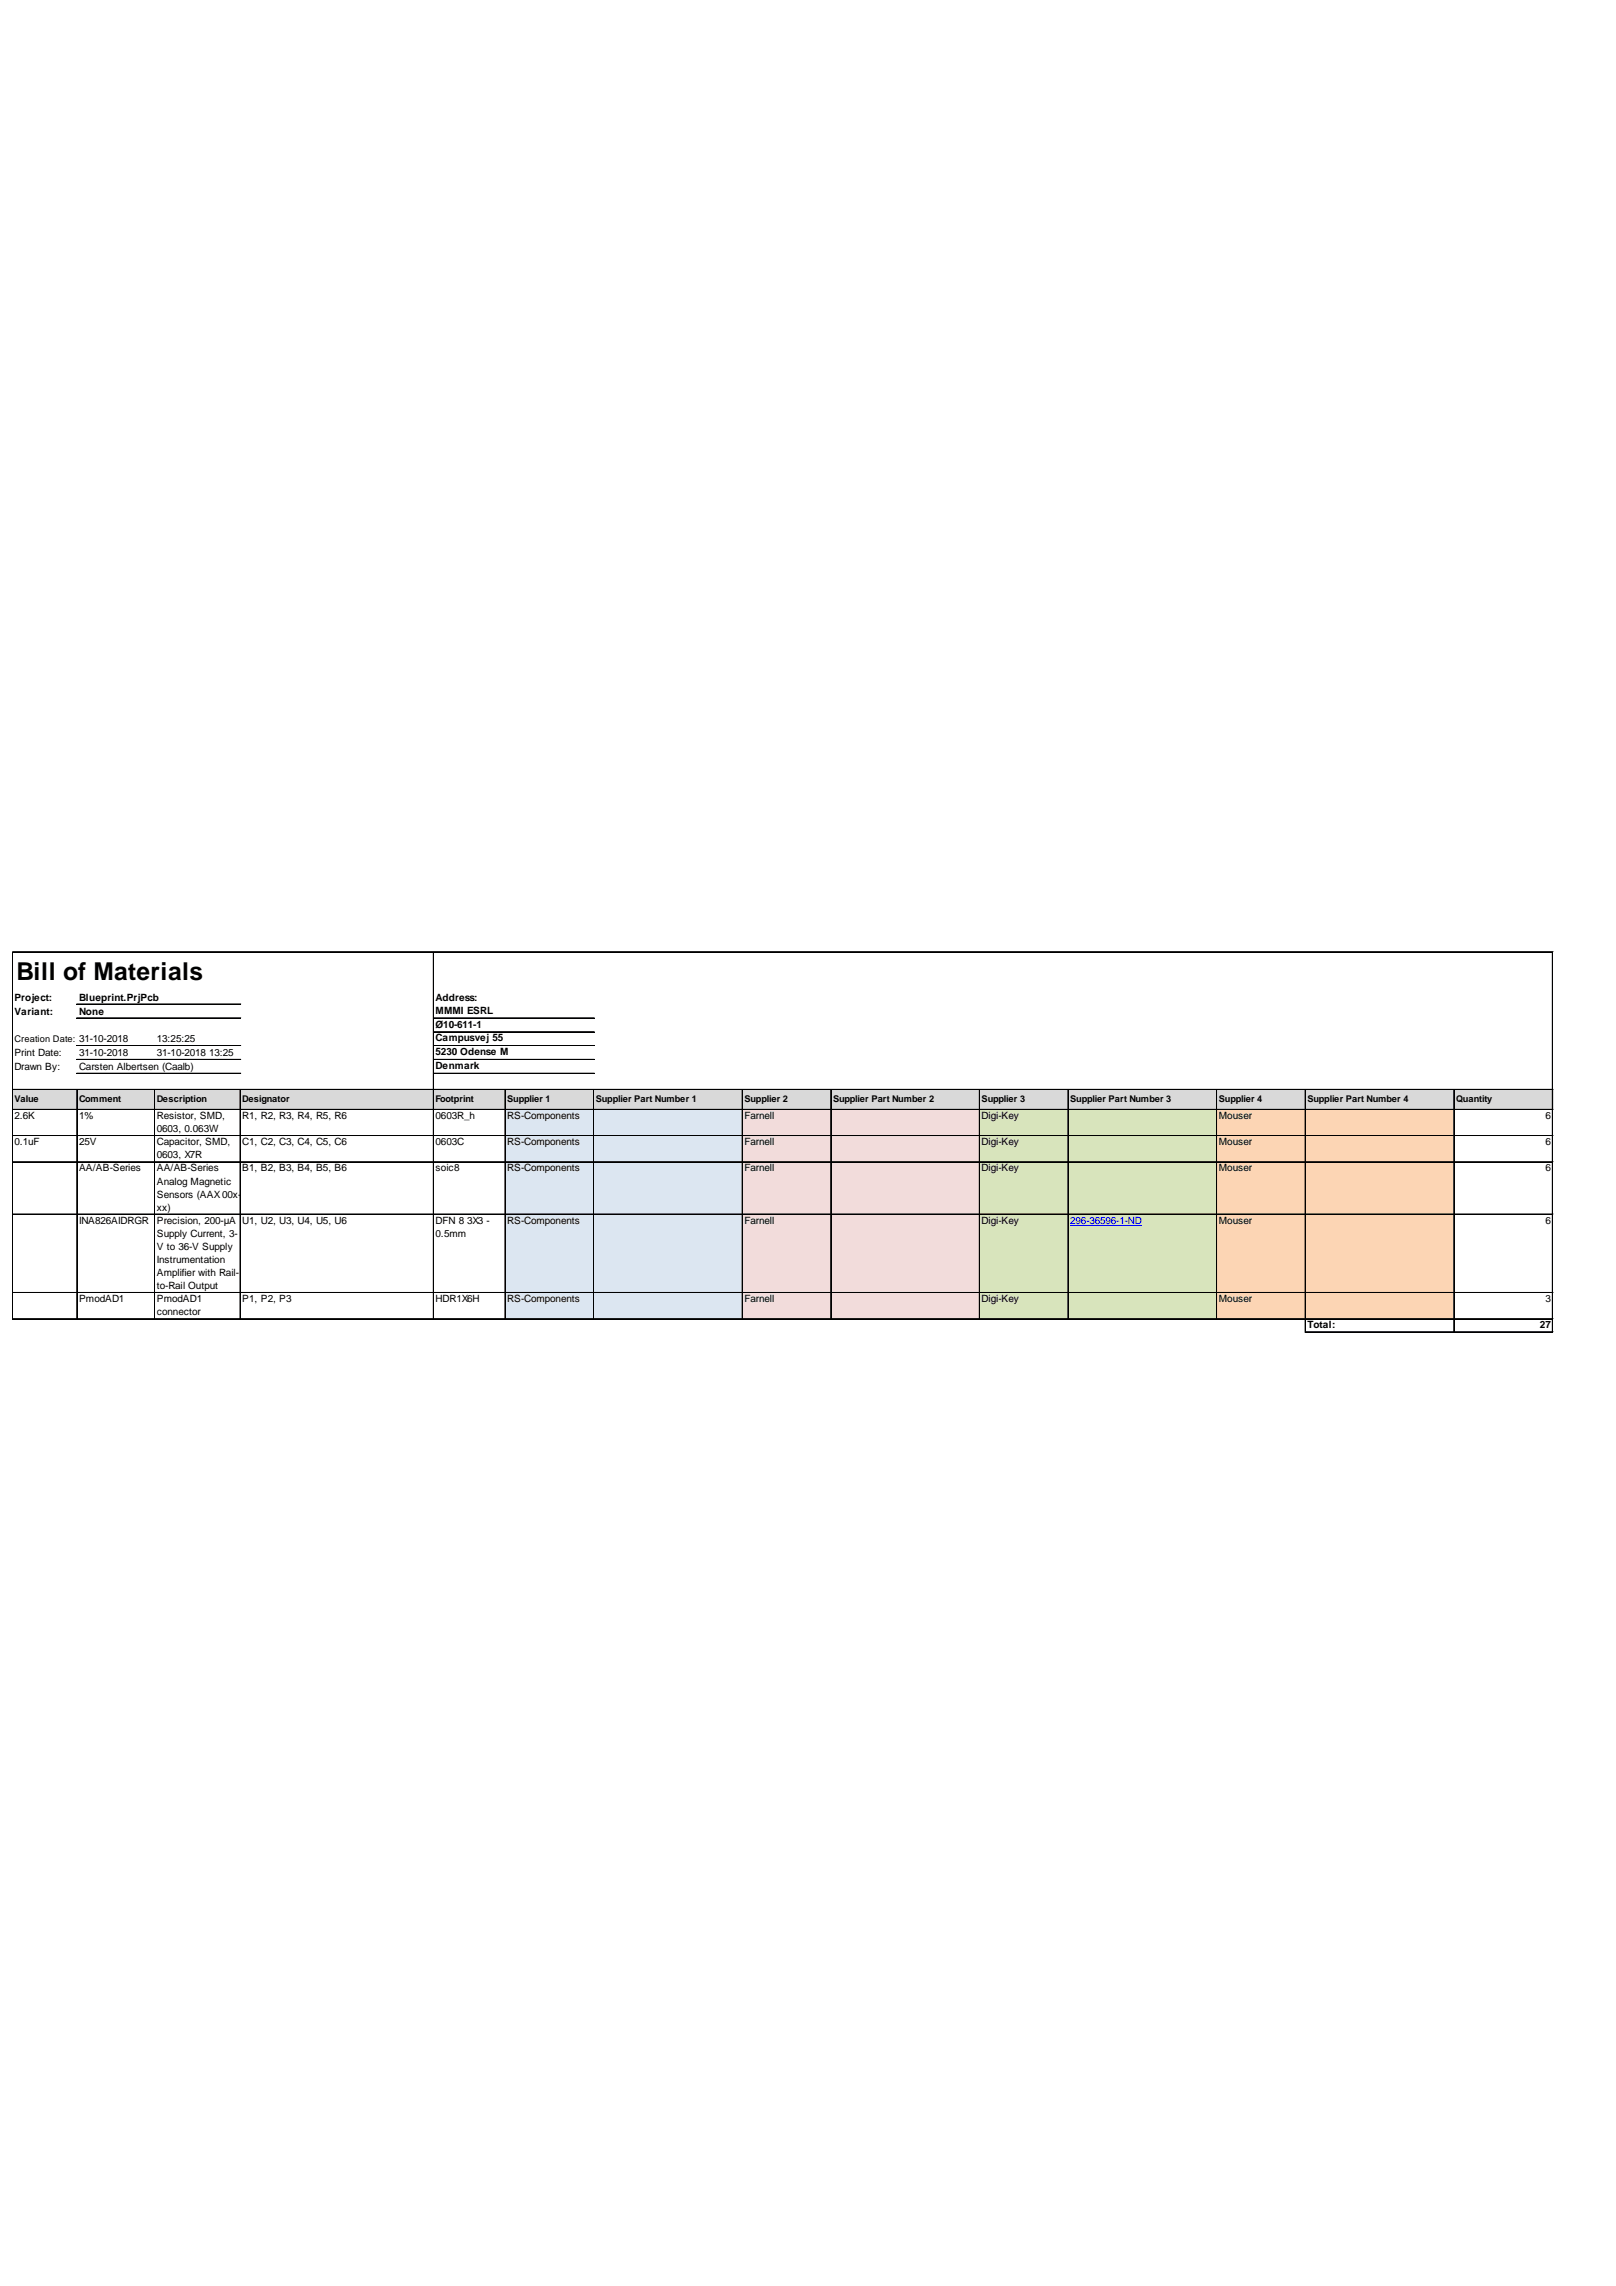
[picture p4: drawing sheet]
<svg xmlns="http://www.w3.org/2000/svg" width="210mm" height="297mm" viewBox="0 0 210 297" stroke-linecap="round" stroke-linejoin="round" font-family="sans-serif">
<defs><g id="words">
<text font-size="3.2" x="2.2" y="127.3">Bill of Materials</text>
<g font-size="1.3">
<text x="1.9" y="130">Project:</text>
<text x="1.9" y="131.8">Variant:</text>
<text x="10.3" y="130">Blueprint.PrjPcb</text>
<text x="10.3" y="131.8">None</text>
<text x="56.6" y="130">Address:</text>
<text x="56.6" y="131.7">MMMI ESRL</text>
<text x="1.9" y="137.2">Print Date:</text>
<text x="10.3" y="137.2">31-10-2018</text>
<text x="20.4" y="135.4">13:25:25</text>
<text x="20.4" y="137.2">31-10-2018</text>
<text x="27.2" y="137.2">13:25</text>
<text x="56.6" y="133.5">Ø10-611-1</text>
<text x="56.6" y="135.3">Campusvej 55</text>
<text x="56.6" y="137.1">5230 Odense M</text>
<text x="1.9" y="139">Drawn By:</text>
<text x="10.3" y="139">Carsten Albertsen (Caalb)</text>
<text x="56.6" y="138.9">Denmark</text>
<text x="1.9" y="145.4">2.6K</text>
<text x="1.9" y="148.8">0.1uF</text>
<text x="10.3" y="145.4">1%</text>
<text x="10.3" y="148.8">25V</text>
<text x="20.4" y="145.4">Resistor, SMD,</text>
<text x="20.4" y="147.1">0603, 0.063W</text>
<text x="20.4" y="148.8">Capacitor, SMD,</text>
<text x="31.5" y="145.4">R1, R2, R3, R4, R5, R6</text>
<text x="31.5" y="148.8">C1, C2, C3, C4, C5, C6</text>
<text x="56.6" y="145.4">0603R_h</text>
<text x="56.6" y="148.8">0603C</text>
<text x="65.9" y="145.4">RS-Components</text>
<text x="65.9" y="148.8">RS-Components</text>
<text x="96.7" y="145.4">Farnell</text>
<text x="96.7" y="148.8">Farnell</text>
<text x="127.5" y="145.4">Digi-Key</text>
<text x="127.5" y="148.8">Digi-Key</text>
<text x="158.3" y="145.4">Mouser</text>
<text x="158.3" y="148.8">Mouser</text>
<text x="200.7" y="145.4">6</text>
<text x="200.7" y="148.8">6</text>
<text x="10.3" y="152.2">AA/AB-Series</text>
<text x="20.4" y="150.5">0603, X7R</text>
<text x="20.4" y="152.2">AA/AB-Series</text>
<text x="20.4" y="153.9">Analog Magnetic</text>
<text x="20.4" y="155.6">Sensors (AAX 00x-</text>
<text x="31.5" y="152.2">B1, B2, B3, B4, B5, B6</text>
<text x="56.6" y="152.2">soic8</text>
<text x="65.9" y="152.2">RS-Components</text>
<text x="96.7" y="152.2">Farnell</text>
<text x="127.5" y="152.2">Digi-Key</text>
<text x="158.3" y="152.2">Mouser</text>
<text x="200.7" y="152.2">6</text>
<text x="10.3" y="159">INA826AIDRGR</text>
<text x="20.4" y="157.3">xx)</text>
<text x="20.4" y="159">Precision, 200-μA</text>
<text x="20.4" y="160.7">Supply Current, 3-</text>
<text x="31.5" y="159">U1, U2, U3, U4, U5, U6</text>
<text x="56.6" y="159">DFN 8</text>
<text x="56.6" y="160.7">0.5mm</text>
<text x="60.7" y="159">3X3 -</text>
<text x="65.9" y="159">RS-Components</text>
<text x="96.7" y="159">Farnell</text>
<text x="127.5" y="159">Digi-Key</text>
<text x="158.3" y="159">Mouser</text>
<text x="200.7" y="159">6</text>
<text x="20.4" y="162.4">V to 36-V Supply</text>
<text x="20.4" y="164.1">Instrumentation</text>
<text x="20.4" y="165.8">Amplifier with Rail-</text>
<text x="20.4" y="167.5">to-Rail Output</text>
<text x="10.3" y="169.2">PmodAD1</text>
<text x="20.4" y="169.2">PmodAD1</text>
<text x="20.4" y="170.9">connector</text>
<text x="31.5" y="169.2">P1, P2, P3</text>
<text x="56.6" y="169.2">HDR1X6H</text>
<text x="65.9" y="169.2">RS-Components</text>
<text x="96.7" y="169.2">Farnell</text>
<text x="127.5" y="169.2">Digi-Key</text>
<text x="158.3" y="169.2">Mouser</text>
<text x="169.8" y="172.6">Total:</text>
<text x="200" y="172.6">27</text>
<text x="200.7" y="169.2">3</text>
</g>
<text font-size="1.3" fill="#00f" x="139" y="159">296-36596-1-ND</text>
<g font-size="1.2">
<text x="1.9" y="135.4">Creation Date: 31-10-2018</text>
<text x="1.9" y="143.2">Value</text>
<text x="10.3" y="143.2">Comment</text>
<text x="20.4" y="143.2">Description</text>
<text x="31.5" y="143.2">Designator</text>
<text x="56.6" y="143.2">Footprint</text>
<text x="65.9" y="143.2">Supplier 1</text>
<text x="77.4" y="143.2">Supplier Part Number 1</text>
<text x="96.7" y="143.2">Supplier 2</text>
<text x="108.2" y="143.2">Supplier Part Number 2</text>
<text x="127.5" y="143.2">Supplier 3</text>
<text x="139" y="143.2">Supplier Part Number 3</text>
<text x="158.3" y="143.2">Supplier 4</text>
<text x="169.8" y="143.2">Supplier Part Number 4</text>
<text x="189.1" y="143.2">Quantity</text>
</g>
</g></defs>
<path d="M1.6 141.5h200.1v2.7h-200.1z" fill="#d9d9d9"/>
<path d="M65.6 144.1h30.9v3.5h-30.9z" fill="#dce6f1"/>
<path d="M96.4 144.1h30.9v3.5h-30.9z" fill="#f2dcdb"/>
<path d="M127.2 144.1h30.9v3.5h-30.9z" fill="#d8e4bc"/>
<path d="M158 144.1h30.9v3.5h-30.9z" fill="#fcd5b4"/>
<path d="M188.8 144.1h12.9v3.5h-12.9z" fill="#fff"/>
<path d="M65.6 147.5h30.9v3.5h-30.9z" fill="#dce6f1"/>
<path d="M96.4 147.5h30.9v3.5h-30.9z" fill="#f2dcdb"/>
<path d="M127.2 147.5h30.9v3.5h-30.9z" fill="#d8e4bc"/>
<path d="M158 147.5h30.9v3.5h-30.9z" fill="#fcd5b4"/>
<path d="M188.8 147.5h12.9v3.5h-12.9z" fill="#fff"/>
<path d="M65.6 150.9h30.9v6.9h-30.9z" fill="#dce6f1"/>
<path d="M96.4 150.9h30.9v6.9h-30.9z" fill="#f2dcdb"/>
<path d="M127.2 150.9h30.9v6.9h-30.9z" fill="#d8e4bc"/>
<path d="M158 150.9h30.9v6.9h-30.9z" fill="#fcd5b4"/>
<path d="M188.8 150.9h12.9v6.9h-12.9z" fill="#fff"/>
<path d="M65.6 157.7h30.9v10.3h-30.9z" fill="#dce6f1"/>
<path d="M96.4 157.7h30.9v10.3h-30.9z" fill="#f2dcdb"/>
<path d="M127.2 157.7h30.9v10.3h-30.9z" fill="#d8e4bc"/>
<path d="M158 157.7h30.9v10.3h-30.9z" fill="#fcd5b4"/>
<path d="M188.8 157.7h12.9v10.3h-12.9z" fill="#fff"/>
<path d="M65.6 167.9h30.9v3.5h-30.9z" fill="#dce6f1"/>
<path d="M96.4 167.9h30.9v3.5h-30.9z" fill="#f2dcdb"/>
<path d="M127.2 167.9h30.9v3.5h-30.9z" fill="#d8e4bc"/>
<path d="M158 167.9h30.9v3.5h-30.9z" fill="#fcd5b4"/>
<g fill="#fff">
<path d="M188.8 167.9h12.9v3.5h-12.9z"/>
<path d="M188.8 171.3h12.9v1.8h-12.9z"/>
</g>
<path d="M139 159.3h9.3" fill="none" stroke="#00f" stroke-width=".13"/>
<g fill="none" stroke="#000" stroke-width=".13">
<path d="M1.6 123.7v47.7M1.7 123.7h200M10 132.3h21.3M10 135.9h21.3M10 137.7h21.3M10 139.4h21.3M10 139.5h21.3M10 130.5h21.3M56.3 123.8v47.6M56.4 132.3h20.8M56.4 135.9h20.8M56.4 137.7h20.8"/>
<path d="M56.4 139.4h20.8M56.4 139.5h20.8M56.4 134.1h20.8M201.6 123.8v49.3M201.7 123.8v49.3M1.7 141.5h200M1.7 141.6h200M1.7 144.1h200M1.7 144.2h200M1.7 147.5h200M1.7 147.6h200M1.7 150.9h200"/>
<path d="M1.7 151h200M1.7 157.7h200M1.7 157.8h200M10 141.6v29.8M20.1 141.6v29.8M31.2 141.6v29.8M65.6 141.6v29.8M77.1 141.6v29.8M96.4 141.6v29.8M107.9 141.6v29.8M127.2 141.6v29.8M127.3 141.6v29.8"/>
<path d="M138.7 141.6v29.8M138.8 141.6v29.8M158 141.6v29.8M158.1 141.6v29.8M169.5 141.6v31.5M169.6 141.6v31.5M188.8 141.6v31.5M188.9 141.6v31.5M1.7 167.9h200M1.7 168h200M1.7 171.3h200M1.7 171.4h200"/>
<path d="M169.6 173h32.1M169.6 173.1h32.1"/>
</g>
<use href="#words"/>
</svg>
